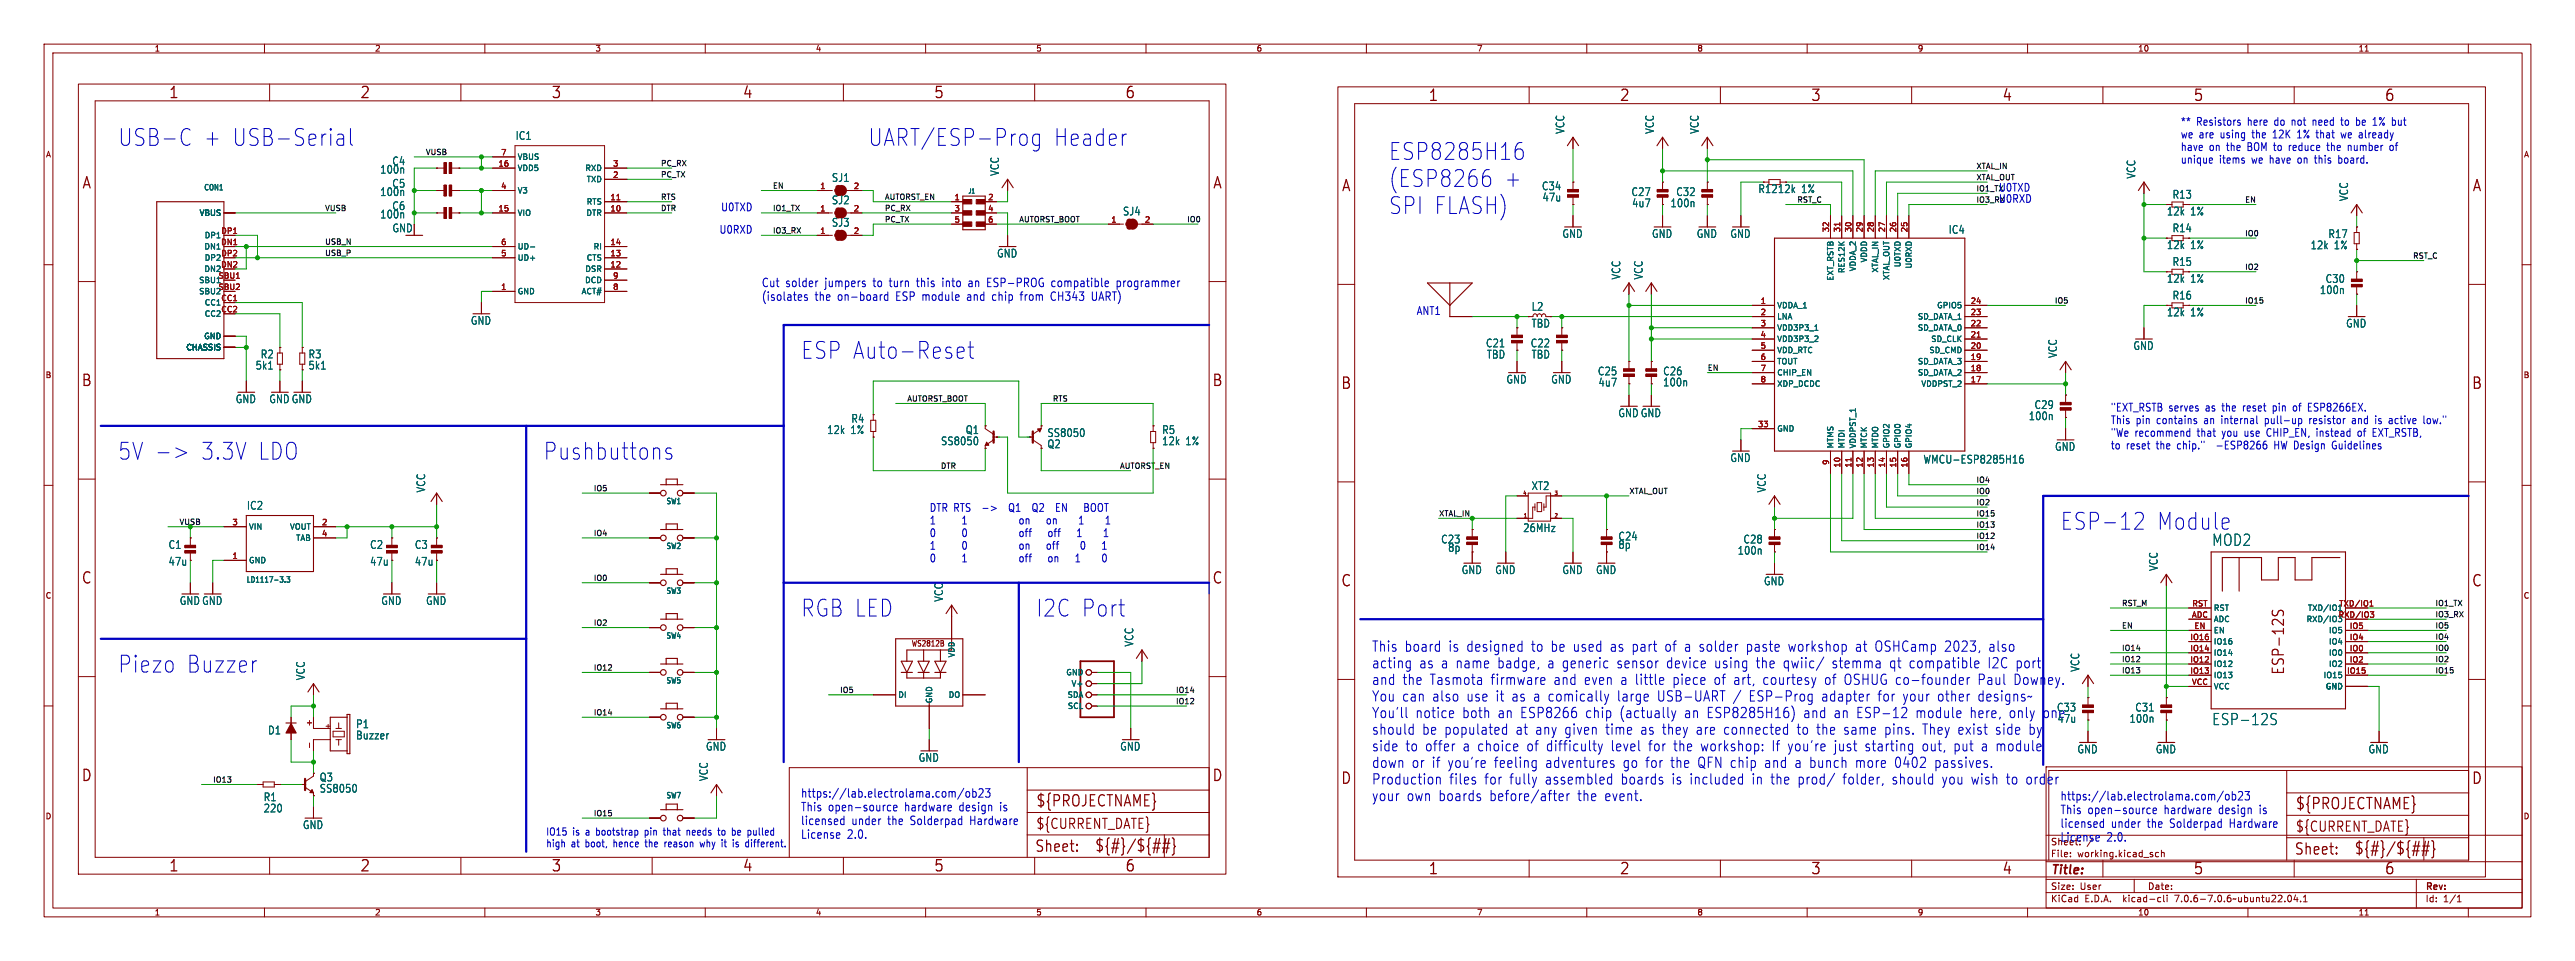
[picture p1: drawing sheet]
<svg xmlns="http://www.w3.org/2000/svg" width="584mm" height="218mm" viewBox="0 0 584 218" stroke-linecap="round" stroke-linejoin="round" font-family="sans-serif">
<defs><g id="words">
<g font-size="5.3" fill="#0000c2">
<text x="26.7" y="33.2">USB-C</text>
<text x="45.9" y="33.2">+ USB-Serial</text>
<text x="196.8" y="33.2">UART/ESP-Prog</text>
<text x="238.8" y="33.2">Header</text>
<text x="315" y="36.4">ESP8285H16</text>
<text x="315" y="42.5">(ESP8266</text>
<text x="341" y="42.5">+</text>
<text x="315" y="48.7">SPI FLASH)</text>
<text x="181.6" y="81.5">ESP Auto-Reset</text>
<text x="26.7" y="104.3">5V -&gt;</text>
<text x="45.1" y="104.3">3.3V LDO</text>
<text x="123.2" y="104.3">Pushbuttons</text>
<text x="467.4" y="120.2">ESP-12</text>
<text x="489.1" y="120.2">Module</text>
<text x="181.6" y="139.9">RGB LED</text>
<text x="234.9" y="139.9">I2C Port</text>
<text x="26.7" y="152.6">Piezo</text>
<text x="42.1" y="152.6">Buzzer</text>
</g>
<g font-size="3.5" fill="#840000">
<text x="38.2" y="22.7">1</text>
<text x="81.6" y="22.7">2</text>
<text x="125" y="22.7">3</text>
<text x="168.4" y="22.7">4</text>
<text x="211.8" y="22.7">5</text>
<text x="255.1" y="22.7">6</text>
<text x="323.9" y="23.3">1</text>
<text x="367.3" y="23.3">2</text>
<text x="410.7" y="23.3">3</text>
<text x="454.1" y="23.3">4</text>
<text x="497.5" y="23.3">5</text>
<text x="540.9" y="23.3">6</text>
<text x="18.5" y="43.1">A</text>
<text x="275" y="43.1">A</text>
<text x="304.3" y="43.8">A</text>
<text x="560.8" y="43.8">A</text>
<text x="18.3" y="87.9">B</text>
<text x="274.9" y="87.9">B</text>
<text x="304.1" y="88.5">B</text>
<text x="560.6" y="88.5">B</text>
<text x="18.3" y="132.7">C</text>
<text x="274.9" y="132.7">C</text>
<text x="304.1" y="133.3">C</text>
<text x="560.6" y="133.3">C</text>
<text x="518.6" y="153.1" transform="rotate(-90 518.6 153.1)">ESP-12S</text>
<text x="18.3" y="177.4">D</text>
<text x="274.9" y="177.4">D</text>
<text x="304.1" y="178.1">D</text>
<text x="560.6" y="178.1">D</text>
<text x="234.9" y="183.2">${PROJECTNAME}</text>
<text x="520.7" y="183.8">${PROJECTNAME}</text>
<text x="38.2" y="197.9">1</text>
<text x="81.6" y="197.9">2</text>
<text x="125" y="197.9">3</text>
<text x="168.4" y="197.9">4</text>
<text x="211.8" y="197.9">5</text>
<text x="234.7" y="193.5">Sheet:</text>
<text x="248.3" y="193.3">${#}/${##}</text>
<text x="255.1" y="197.9">6</text>
<text x="520.4" y="194.1">Sheet:</text>
<text x="534" y="194">${#}/${##}</text>
<text x="323.9" y="198.5">1</text>
<text x="367.3" y="198.5">2</text>
<text x="410.7" y="198.5">3</text>
<text x="454.1" y="198.5">4</text>
<text x="497.5" y="198.5">5</text>
<text x="540.9" y="198.5">6</text>
</g>
<g font-size="3.5" fill="#006464">
<text x="501.8" y="123.9">MOD2</text>
<text x="501.8" y="164.6">ESP-12S</text>
</g>
<g font-size="3.3" fill="#0000c2">
<text x="311.1" y="148">This board</text>
<text x="328.6" y="148">is designed</text>
<text x="347.4" y="148">to be used</text>
<text x="365.5" y="148">as part</text>
<text x="378" y="148">of a solder</text>
<text x="396.6" y="148">paste</text>
<text x="406.2" y="148">workshop</text>
<text x="421.5" y="148">at OSHCamp</text>
<text x="441.9" y="148">2023,</text>
<text x="452" y="148">also</text>
<text x="311.1" y="151.7">acting</text>
<text x="311.1" y="155.5">and</text>
<text x="318.1" y="155.5">the</text>
<text x="321.9" y="151.7">as a name</text>
<text x="324.3" y="155.5">Tasmota</text>
<text x="338.2" y="155.5">firmware</text>
<text x="339.8" y="151.7">badge,</text>
<text x="351.2" y="151.7">a generic</text>
<text x="352.5" y="155.5">and</text>
<text x="359.5" y="155.5">even</text>
<text x="367" y="151.7">sensor</text>
<text x="367.8" y="155.5">a little</text>
<text x="378.3" y="151.7">device</text>
<text x="379.7" y="155.5">piece</text>
<text x="389.2" y="155.5">of art,</text>
<text x="389.2" y="151.7">using</text>
<text x="398.8" y="151.7">the</text>
<text x="400.3" y="155.5">courtesy</text>
<text x="405" y="151.7">qwiic/</text>
<text x="414.4" y="155.5">of OSHUG co-founder</text>
<text x="416.1" y="151.7">stemma</text>
<text x="429.2" y="151.7">qt compatible</text>
<text x="449.4" y="155.5">Paul</text>
<text x="451.7" y="151.7">I2C</text>
<text x="457.6" y="155.5">Downey.</text>
<text x="458" y="151.7">port</text>
<text x="311.1" y="159.2">You can</text>
<text x="324.9" y="159.2">also</text>
<text x="332.7" y="159.2">use it as a comically</text>
<text x="367.1" y="159.2">large</text>
<text x="376.3" y="159.2">USB-UART</text>
<text x="393.6" y="159.2">/</text>
<text x="397.2" y="159.2">ESP-Prog</text>
<text x="413.7" y="159.2">adapter</text>
<text x="426.6" y="159.2">for</text>
<text x="432.3" y="159.2">your</text>
<text x="440.2" y="159.2">other</text>
<text x="449.4" y="159.2">designs~</text>
<text x="311.1" y="163">You'll</text>
<text x="311.1" y="166.8">should</text>
<text x="321" y="163">notice</text>
<text x="322.6" y="166.8">be populated</text>
<text x="331.7" y="163">both</text>
<text x="339.8" y="163">an ESP8266</text>
<text x="343.9" y="166.8">at any given</text>
<text x="359.8" y="163">chip</text>
<text x="364.4" y="166.8">time</text>
<text x="367.6" y="163">(actually</text>
<text x="372.4" y="166.8">as they</text>
<text x="382.3" y="163">an ESP8285H16)</text>
<text x="385.1" y="166.8">are</text>
<text x="391.4" y="166.8">connected</text>
<text x="408.1" y="166.8">to the</text>
<text x="409.5" y="163">and</text>
<text x="416.5" y="163">an ESP-12</text>
<text x="418.8" y="166.8">same</text>
<text x="428.1" y="166.8">pins.</text>
<text x="435.1" y="163">module</text>
<text x="436.8" y="166.8">They exist</text>
<text x="447.5" y="163">here,</text>
<text x="453.5" y="166.8">side</text>
<text x="456.4" y="163">only</text>
<text x="461.1" y="166.8">by</text>
<text x="464.1" y="163">one</text>
<text x="311.1" y="170.5">side</text>
<text x="318.8" y="170.5">to offer</text>
<text x="331.9" y="170.5">a choice</text>
<text x="346.4" y="170.5">of difficulty</text>
<text x="365.7" y="170.5">level</text>
<text x="374.2" y="170.5">for</text>
<text x="380" y="170.5">the</text>
<text x="386.2" y="170.5">workshop:</text>
<text x="402.4" y="170.5">If you're</text>
<text x="416.6" y="170.5">just</text>
<text x="423.7" y="170.5">starting</text>
<text x="436.7" y="170.5">out,</text>
<text x="444" y="170.5">put</text>
<text x="450.3" y="170.5">a module</text>
<text x="311.1" y="174.3">down</text>
<text x="311.1" y="178.1">Production</text>
<text x="320.2" y="174.3">or if you're</text>
<text x="328.7" y="178.1">files</text>
<text x="336.7" y="178.1">for</text>
<text x="339" y="174.3">feeling</text>
<text x="342.4" y="178.1">fully</text>
<text x="350.5" y="178.1">assembled</text>
<text x="350.7" y="174.3">adventures</text>
<text x="367.8" y="178.1">boards</text>
<text x="368.4" y="174.3">go for</text>
<text x="379.3" y="174.3">the</text>
<text x="379.4" y="178.1">is included</text>
<text x="385.5" y="174.3">QFN chip</text>
<text x="397.7" y="178.1">in the</text>
<text x="400.7" y="174.3">and</text>
<text x="407.7" y="174.3">a bunch</text>
<text x="408.2" y="178.1">prod/</text>
<text x="418.5" y="178.1">folder,</text>
<text x="421.5" y="174.3">more</text>
<text x="429.7" y="178.1">should</text>
<text x="430.5" y="174.3">0402</text>
<text x="439.6" y="174.3">passives.</text>
<text x="441.1" y="178.1">you wish</text>
<text x="455.8" y="178.1">to order</text>
<text x="311.1" y="181.8">your</text>
<text x="319.1" y="181.8">own boards</text>
<text x="337.9" y="181.8">before/after</text>
<text x="357.9" y="181.8">the</text>
<text x="364.1" y="181.8">event.</text>
</g>
<g font-size="3.2" fill="#840000">
<text x="234.9" y="188.2">${CURRENT_DATE}</text>
<text x="520.7" y="188.9">${CURRENT_DATE}</text>
</g>
<text font-size="2.8" fill="#840000" x="465.2" y="198.7">Title:</text>
<g font-size="2.7" fill="#0000c2">
<text x="172.7" y="65.2">Cut</text>
<text x="178.2" y="65.2">solder</text>
<text x="187.1" y="65.2">jumpers</text>
<text x="198.2" y="65.2">to</text>
<text x="202" y="65.2">turn</text>
<text x="208.3" y="65.2">this</text>
<text x="214.2" y="65.2">into</text>
<text x="220.3" y="65.2">an ESP-PROG</text>
<text x="239.4" y="65.2">compatible</text>
<text x="254.3" y="65.2">programmer</text>
<text x="172.7" y="68.3">(isolates</text>
<text x="184.8" y="68.3">the</text>
<text x="190" y="68.3">on-board</text>
<text x="203.3" y="68.3">ESP module</text>
<text x="219.7" y="68.3">and</text>
<text x="225.5" y="68.3">chip</text>
<text x="232.1" y="68.3">from</text>
<text x="239.1" y="68.3">CH343</text>
<text x="248.5" y="68.3">UART)</text>
<text x="181.6" y="180.9">https://lab.electrolama.com/ob23</text>
<text x="181.6" y="184">This</text>
<text x="187.8" y="184">open-source</text>
<text x="205.2" y="184">hardware</text>
<text x="217.7" y="184">design</text>
<text x="227.1" y="184">is</text>
<text x="467.4" y="181.6">https://lab.electrolama.com/ob23</text>
<text x="467.4" y="184.7">This</text>
<text x="473.6" y="184.7">open-source</text>
<text x="491" y="184.7">hardware</text>
<text x="503.5" y="184.7">design</text>
<text x="512.8" y="184.7">is</text>
<text x="181.6" y="187.1">licensed</text>
<text x="181.6" y="190.3">License</text>
<text x="192.1" y="190.3">2.0.</text>
<text x="193.1" y="187.1">under</text>
<text x="201.4" y="187.1">the</text>
<text x="206.6" y="187.1">Solderpad</text>
<text x="220.3" y="187.1">Hardware</text>
<text x="467.4" y="187.8">licensed</text>
<text x="467.4" y="190.9">License</text>
<text x="477.9" y="190.9">2.0.</text>
<text x="478.9" y="187.8">under</text>
<text x="487.2" y="187.8">the</text>
<text x="492.4" y="187.8">Solderpad</text>
<text x="506" y="187.8">Hardware</text>
</g>
<g font-size="2.5" fill="#0000c2">
<text x="494.7" y="28.6">**</text>
<text x="498.3" y="28.6">Resistors</text>
<text x="509.9" y="28.6">here</text>
<text x="516.1" y="28.6">do not</text>
<text x="525.1" y="28.6">need</text>
<text x="531.7" y="28.6">to</text>
<text x="535.3" y="28.6">be 1% but</text>
<text x="494.7" y="31.5">we are</text>
<text x="494.7" y="34.4">have</text>
<text x="501.2" y="34.4">on the</text>
<text x="503.8" y="31.5">using</text>
<text x="510" y="34.4">BOM to</text>
<text x="511.1" y="31.5">the</text>
<text x="515.9" y="31.5">12K</text>
<text x="519.7" y="34.4">reduce</text>
<text x="521.6" y="31.5">1% that</text>
<text x="528.6" y="34.4">the</text>
<text x="531.9" y="31.5">we already</text>
<text x="533.4" y="34.4">number</text>
<text x="543" y="34.4">of</text>
<text x="494.7" y="37.2">unique</text>
<text x="503.5" y="37.2">items</text>
<text x="510.9" y="37.2">we have</text>
<text x="521.6" y="37.2">on this</text>
<text x="531.1" y="37.2">board.</text>
<text x="453.4" y="46.1">U0RXD</text>
<text x="453.4" y="43.6">U0TXD</text>
<text x="163.2" y="53.1">U0RXD</text>
<text x="163.5" y="48">U0TXD</text>
<text x="321.3" y="71.5">ANT1</text>
<text x="478.8" y="93.4">&quot;EXT_RSTB serves</text>
<text x="500.4" y="93.4">as the</text>
<text x="509.1" y="93.4">reset</text>
<text x="516.1" y="93.4">pin</text>
<text x="520.8" y="93.4">of</text>
<text x="524.3" y="93.4">ESP8266EX.</text>
<text x="478.8" y="96.3">This</text>
<text x="478.8" y="99.1">&quot;We recommend</text>
<text x="478.8" y="102">to</text>
<text x="482.3" y="102">reset</text>
<text x="484.6" y="96.3">pin</text>
<text x="489.2" y="102">the</text>
<text x="489.3" y="96.3">contains</text>
<text x="494.1" y="102">chip.&quot;</text>
<text x="498.5" y="99.1">that</text>
<text x="500.2" y="96.3">an internal</text>
<text x="503.3" y="102">-ESP8266</text>
<text x="504.3" y="99.1">you</text>
<text x="509.5" y="99.1">use</text>
<text x="514.3" y="96.3">pull-up</text>
<text x="514.7" y="99.1">CHIP_EN,</text>
<text x="516.6" y="102">HW Design</text>
<text x="524.5" y="96.3">resistor</text>
<text x="526.1" y="99.1">instead</text>
<text x="530" y="102">Guidelines</text>
<text x="534.4" y="96.3">and</text>
<text x="535.7" y="99.1">of</text>
<text x="539.2" y="99.1">EXT_RSTB,</text>
<text x="539.8" y="96.3">is active</text>
<text x="551" y="96.3">low.&quot;</text>
<text x="210.8" y="116.3">DTR RTS</text>
<text x="210.8" y="119.1">1</text>
<text x="218.8" y="119.1">1</text>
<text x="229.4" y="116.3">Q1</text>
<text x="233.3" y="119.1">on</text>
<text x="235" y="116.3">Q2</text>
<text x="239.9" y="119.1">on</text>
<text x="240.6" y="116.3">EN</text>
<text x="247.5" y="116.3">BOOT</text>
<text x="210.8" y="122">0</text>
<text x="210.8" y="124.9">1</text>
<text x="218.8" y="122">0</text>
<text x="218.8" y="124.9">0</text>
<text x="233.3" y="122">off</text>
<text x="233.3" y="124.9">on</text>
<text x="239.9" y="124.9">off</text>
<text x="240.3" y="122">off</text>
<text x="210.8" y="127.7">0</text>
<text x="218.8" y="127.7">1</text>
<text x="233.3" y="127.7">off</text>
<text x="240.3" y="127.7">on</text>
</g>
<g font-size="2.5" fill="#006464">
<text x="116.9" y="31.9">IC1</text>
<text x="355.1" y="30.4" transform="rotate(-90 355.1 30.4)">VCC</text>
<text x="375.4" y="30.4" transform="rotate(-90 375.4 30.4)">VCC</text>
<text x="385.6" y="30.4" transform="rotate(-90 385.6 30.4)">VCC</text>
<text x="86.2" y="39.6">100n</text>
<text x="88.9" y="37.7">C4</text>
<text x="188.6" y="41.4">SJ1</text>
<text x="226.8" y="40" transform="rotate(-90 226.8 40)">VCC</text>
<text x="484.6" y="40.6" transform="rotate(-90 484.6 40.6)">VCC</text>
<text x="86.2" y="44.6">100n</text>
<text x="88.9" y="47.8">C6</text>
<text x="88.9" y="42.7">C5</text>
<text x="188.6" y="46.5">SJ2</text>
<text x="349.7" y="43.3">C34</text>
<text x="349.9" y="45.9">47u</text>
<text x="370.1" y="44.6">C27</text>
<text x="370.2" y="47.2">4u7</text>
<text x="378.9" y="47.2">100n</text>
<text x="380.2" y="44.6">C32</text>
<text x="398.8" y="44">R12</text>
<text x="403.3" y="44">12k</text>
<text x="408.7" y="44">1%</text>
<text x="492.8" y="45.2">R13</text>
<text x="532.9" y="45.7" transform="rotate(-90 532.9 45.7)">VCC</text>
<text x="86.2" y="49.7">100n</text>
<text x="188.6" y="51.6">SJ3</text>
<text x="254.7" y="49">SJ4</text>
<text x="442" y="53.2">IC4</text>
<text x="491.5" y="49">12k</text>
<text x="492.8" y="52.8">R14</text>
<text x="497" y="49">1%</text>
<text x="226.1" y="58.6">GND</text>
<text x="354.4" y="54.1">GND</text>
<text x="374.7" y="54.1">GND</text>
<text x="384.9" y="54.1">GND</text>
<text x="392.5" y="54.1">GND</text>
<text x="491.5" y="56.7">12k</text>
<text x="497" y="56.7">1%</text>
<text x="524.1" y="56.7">12k</text>
<text x="528.2" y="54.2">R17</text>
<text x="529.5" y="56.7">1%</text>
<text x="367.8" y="63.4" transform="rotate(-90 367.8 63.4)">VCC</text>
<text x="372.9" y="63.4" transform="rotate(-90 372.9 63.4)">VCC</text>
<text x="491.5" y="64.3">12k</text>
<text x="492.8" y="60.5">R15</text>
<text x="497" y="64.3">1%</text>
<text x="527.5" y="64.3">C30</text>
<text x="347.4" y="70.6">L2</text>
<text x="491.5" y="71.9">12k</text>
<text x="492.8" y="68.1">R16</text>
<text x="497" y="71.9">1%</text>
<text x="526.2" y="66.9">100n</text>
<text x="106.7" y="73.8">GND</text>
<text x="347.4" y="74.4">TBD</text>
<text x="532.2" y="74.4">GND</text>
<text x="57.9" y="84">5k1</text>
<text x="59.1" y="81.4">R2</text>
<text x="69.9" y="81.4">R3</text>
<text x="69.9" y="84">5k1</text>
<text x="337" y="78.9">C21</text>
<text x="337.2" y="81.5">TBD</text>
<text x="347.2" y="78.9">C22</text>
<text x="347.4" y="81.5">TBD</text>
<text x="466.9" y="81.2" transform="rotate(-90 466.9 81.2)">VCC</text>
<text x="483.9" y="79.5">GND</text>
<text x="341.7" y="87.1">GND</text>
<text x="351.8" y="87.1">GND</text>
<text x="362.4" y="85.3">C25</text>
<text x="362.6" y="87.8">4u7</text>
<text x="377.2" y="85.3">C26</text>
<text x="377.2" y="87.8">100n</text>
<text x="53.4" y="91.6">GND</text>
<text x="61" y="91.6">GNDGND</text>
<text x="367.1" y="94.8">GNDGND</text>
<text x="460.2" y="95.4">100n</text>
<text x="461.5" y="92.9">C29</text>
<text x="187.6" y="98.6">12k</text>
<text x="193" y="98.6">1%</text>
<text x="193.1" y="96">R4</text>
<text x="213.4" y="101.1">SS8050</text>
<text x="219" y="98.6">Q1</text>
<text x="237.5" y="101.8">Q2</text>
<text x="237.5" y="99.2">SS8050</text>
<text x="263.6" y="98.6">R5</text>
<text x="263.6" y="101.1">12k</text>
<text x="269" y="101.1">1%</text>
<text x="392.5" y="104.9">GND</text>
<text x="436.3" y="105.3">WMCU-ESP8285H16</text>
<text x="466.1" y="102.4">GND</text>
<text x="96.7" y="111.7" transform="rotate(-90 96.7 111.7)">VCC</text>
<text x="347.4" y="111.3">XT2</text>
<text x="400.8" y="111.7" transform="rotate(-90 400.8 111.7)">VCC</text>
<text x="55.9" y="115.7">IC2</text>
<text x="38.2" y="124.6">C1</text>
<text x="83.9" y="124.6">C2</text>
<text x="94" y="124.6">C3</text>
<text x="326.9" y="123.4">C23</text>
<text x="328.5" y="125.3">8p</text>
<text x="345.5" y="120.8">26MHz</text>
<text x="367.1" y="122.7">C24</text>
<text x="367.1" y="124.6">8p</text>
<text x="394.2" y="125.9">100n</text>
<text x="395.5" y="123.4">C28</text>
<text x="38.2" y="128.4">47u</text>
<text x="83.9" y="128.4">47u</text>
<text x="94" y="128.4">47u</text>
<text x="331.5" y="130.3">GND</text>
<text x="339.1" y="130.3">GND</text>
<text x="354.4" y="130.3">GND</text>
<text x="362" y="130.3">GND</text>
<text x="489.7" y="129.5" transform="rotate(-90 489.7 129.5)">VCC</text>
<text x="40.7" y="137.3">GNDGND</text>
<text x="86.4" y="137.3">GND</text>
<text x="96.6" y="137.3">GND</text>
<text x="214.1" y="136.5" transform="rotate(-90 214.1 136.5)">VCC</text>
<text x="400.1" y="132.9">GND</text>
<text x="257.3" y="146.6" transform="rotate(-90 257.3 146.6)">VCC</text>
<text x="69.4" y="154.3" transform="rotate(-90 69.4 154.3)">VCC</text>
<text x="471.9" y="152.3" transform="rotate(-90 471.9 152.3)">VCC</text>
<text x="466.6" y="161.5">C33</text>
<text x="484.4" y="161.5">C31</text>
<text x="60.7" y="166.7">D1</text>
<text x="80.7" y="165.2">P1</text>
<text x="80.7" y="167.8">Buzzer</text>
<text x="466.7" y="164">47u</text>
<text x="483.1" y="164">100n</text>
<text x="160.1" y="170.3">GND</text>
<text x="208.3" y="172.9">GND</text>
<text x="254.1" y="170.3">GND</text>
<text x="471.2" y="171">GND</text>
<text x="489" y="171">GND</text>
<text x="537.3" y="171">GND</text>
<text x="72.4" y="177.3">Q3</text>
<text x="72.4" y="179.8">SS8050</text>
<text x="160.8" y="177.1" transform="rotate(-90 160.8 177.1)">VCC</text>
<text x="59.7" y="181.8">R1</text>
<text x="59.7" y="184.3">220</text>
<text x="68.6" y="188.1">GND</text>
</g>
<text font-size="2.5" fill="#840000" x="89" y="52.8">GND</text>
<g font-size="2.3" fill="#0000c2">
<text x="123.8" y="189.5">IO15</text>
<text x="129.9" y="189.5">is</text>
<text x="132.9" y="189.5">a bootstrap</text>
<text x="146.6" y="189.5">pin</text>
<text x="151.1" y="189.5">that</text>
<text x="156.5" y="189.5">needs</text>
<text x="163.8" y="189.5">to</text>
<text x="167.1" y="189.5">be pulled</text>
<text x="123.8" y="192.2">high</text>
<text x="129.5" y="192.2">at</text>
<text x="132.9" y="192.2">boot,</text>
<text x="139.4" y="192.2">hence</text>
<text x="146.8" y="192.2">the</text>
<text x="151.3" y="192.2">reason</text>
<text x="159.6" y="192.2">why it</text>
<text x="167.3" y="192.2">is</text>
<text x="170.4" y="192.2">different.</text>
</g>
<g font-size="2.1" fill="#0000c2">
<text x="465.2" y="191.8">Sheet:</text>
<text x="473.4" y="191.8">/</text>
</g>
<g font-size="2.1" fill="#840000">
<text x="465.2" y="194.5">File:</text>
<text x="471.3" y="194.5">working.kicad_sch</text>
<text x="465.2" y="201.9">Size:</text>
<text x="471.9" y="201.9">User</text>
<text x="487.2" y="201.9">Date:</text>
<text x="550.2" y="202.1">Rev:</text>
<text x="465.2" y="204.7">KiCad</text>
<text x="472.9" y="204.7">E.D.A.</text>
<text x="481.8" y="204.7">kicad-cli</text>
<text x="493.7" y="204.7">7.0.6-7.0.6~ubuntu22.04.1</text>
<text x="550.2" y="204.7">Id:</text>
<text x="554.3" y="204.7">1/1</text>
</g>
<g font-size="1.8" fill="#840000">
<text x="35" y="11.9">1</text>
<text x="85" y="11.9">2</text>
<text x="135" y="11.9">3</text>
<text x="185" y="11.9">4</text>
<text x="235" y="11.9">5</text>
<text x="285" y="11.9">6</text>
<text x="335" y="11.9">7</text>
<text x="385" y="11.9">8</text>
<text x="435" y="11.9">9</text>
<text x="485" y="11.9">10</text>
<text x="535" y="11.9">11</text>
<text x="10.3" y="35.9">A</text>
<text x="572.5" y="35.9">A</text>
<text x="10.3" y="85.9">B</text>
<text x="572.5" y="85.9">B</text>
<text x="10.3" y="135.9">C</text>
<text x="572.5" y="135.9">C</text>
<text x="206.8" y="146.7">WS2812B</text>
<text x="75.2" y="165.4" transform="rotate(-90 75.2 165.4)">+</text>
<text x="10.3" y="185.9">D</text>
<text x="572.5" y="185.9">D</text>
<text x="35" y="207.7">1</text>
<text x="85" y="207.7">2</text>
<text x="135" y="207.7">3</text>
<text x="185" y="207.7">4</text>
<text x="235" y="207.7">5</text>
<text x="285" y="207.7">6</text>
<text x="335" y="207.7">7</text>
<text x="385" y="207.7">8</text>
<text x="435" y="207.7">9</text>
<text x="485" y="207.7">10</text>
<text x="535" y="207.7">11</text>
</g>
<g font-size="1.8" fill="#a90000">
<text x="113.6" y="35.3">7</text>
<text x="113" y="37.8">16</text>
<text x="139" y="40.4">2</text>
<text x="139" y="37.8">3</text>
<text x="113.6" y="42.9">4</text>
<text x="138.4" y="45.5">11</text>
<text x="186" y="42.9">1</text>
<text x="193.6" y="42.9">2</text>
<text x="216.5" y="45.5">1</text>
<text x="224.1" y="45.5">2</text>
<text x="50.1" y="53.1">DP1</text>
<text x="113" y="48">15</text>
<text x="138.4" y="48">10</text>
<text x="186" y="53.1">1</text>
<text x="186" y="48">1</text>
<text x="193.6" y="53.1">2</text>
<text x="193.6" y="48">2</text>
<text x="216.5" y="48">3</text>
<text x="216.5" y="50.5">5</text>
<text x="224.1" y="48">4</text>
<text x="224.1" y="50.5">6</text>
<text x="252" y="50.5">1</text>
<text x="259.6" y="50.5">2</text>
<text x="415" y="52.7" transform="rotate(-90 415 52.7)">32</text>
<text x="417.6" y="52.7" transform="rotate(-90 417.6 52.7)">31</text>
<text x="420.1" y="52.7" transform="rotate(-90 420.1 52.7)">30</text>
<text x="422.7" y="52.7" transform="rotate(-90 422.7 52.7)">29</text>
<text x="425.2" y="52.7" transform="rotate(-90 425.2 52.7)">28</text>
<text x="427.7" y="52.7" transform="rotate(-90 427.7 52.7)">27</text>
<text x="430.3" y="52.7" transform="rotate(-90 430.3 52.7)">26</text>
<text x="432.8" y="52.7" transform="rotate(-90 432.8 52.7)">25</text>
<text x="50.1" y="55.6">DN1</text>
<text x="50.1" y="58.2">DP2</text>
<text x="113.6" y="58.2">5</text>
<text x="113.6" y="55.6">6</text>
<text x="138.4" y="58.2">13</text>
<text x="138.4" y="55.6">14</text>
<text x="45.1" y="64.4">SBU1</text>
<text x="46.3" y="61.8">DN2</text>
<text x="49.5" y="63.2">SBU1</text>
<text x="49.5" y="65.8">SBU2</text>
<text x="50.1" y="60.7">DN2</text>
<text x="113.6" y="65.8">1</text>
<text x="138.4" y="60.7">12</text>
<text x="139" y="65.8">8</text>
<text x="139" y="63.2">9</text>
<text x="45.1" y="66.9">SBU2</text>
<text x="50.1" y="68.3">CC1</text>
<text x="50.1" y="70.9">CC2</text>
<text x="399.3" y="69">1</text>
<text x="399.3" y="71.5">2</text>
<text x="447" y="71.5">23</text>
<text x="447" y="69">24</text>
<text x="399.3" y="74">3</text>
<text x="399.3" y="76.6">4</text>
<text x="447" y="76.6">21</text>
<text x="447" y="74">22</text>
<text x="399.3" y="79.1">5</text>
<text x="399.3" y="81.7">6</text>
<text x="447" y="81.7">19</text>
<text x="447" y="79.1">20</text>
<text x="399.3" y="84.2">7</text>
<text x="399.3" y="86.7">8</text>
<text x="447" y="86.7">17</text>
<text x="447" y="84.2">18</text>
<text x="398.7" y="96.9">33</text>
<text x="415" y="105.5" transform="rotate(-90 415 105.5)">9</text>
<text x="417.6" y="106.1" transform="rotate(-90 417.6 106.1)">10</text>
<text x="420.1" y="106.1" transform="rotate(-90 420.1 106.1)">11</text>
<text x="422.7" y="106.1" transform="rotate(-90 422.7 106.1)">12</text>
<text x="425.2" y="106.1" transform="rotate(-90 425.2 106.1)">13</text>
<text x="427.7" y="106.1" transform="rotate(-90 427.7 106.1)">14</text>
<text x="430.3" y="106.1" transform="rotate(-90 430.3 106.1)">15</text>
<text x="432.8" y="106.1" transform="rotate(-90 432.8 106.1)">16</text>
<text x="52.6" y="119.1">3</text>
<text x="73" y="119.1">2</text>
<text x="73" y="121.7">4</text>
<text x="52.6" y="126.7">1</text>
<text x="497.3" y="137.5">RST</text>
<text x="530.6" y="137.5">TXD/IO1</text>
<text x="497.2" y="140.1">ADC</text>
<text x="497.8" y="142.6">EN</text>
<text x="533" y="142.6">IO5</text>
<text x="496.8" y="147.7">IO14</text>
<text x="496.8" y="145.2">IO16</text>
<text x="533" y="147.7">IO0</text>
<text x="533" y="145.2">IO4</text>
<text x="496.8" y="150.2">IO12</text>
<text x="496.8" y="152.8">IO13</text>
<text x="497.2" y="155.3">VCC</text>
<text x="532.4" y="152.8">IO15</text>
<text x="533" y="150.2">IO2</text>
<text x="70.9" y="164.7" transform="rotate(-90 70.9 164.7)">+</text>
</g>
<g font-size="1.8" fill="#006464">
<text x="117.3" y="39">VDD5</text>
<text x="117.3" y="36.4">VBUS</text>
<text x="132.7" y="39">RXD</text>
<text x="133" y="41.5">TXD</text>
<text x="46.2" y="43.3">CON1</text>
<text x="117.3" y="44">V3</text>
<text x="133" y="46.6">RTS</text>
<text x="45.2" y="49.1">VBUS</text>
<text x="117.3" y="49.1">VIO</text>
<text x="132.9" y="49.1">DTR</text>
<text x="46.3" y="56.7">DN1</text>
<text x="46.3" y="54.2">DP1</text>
<text x="46.3" y="59.3">DP2</text>
<text x="117.3" y="59.3">UD+</text>
<text x="117.3" y="56.7">UD-</text>
<text x="133" y="59.3">CTS</text>
<text x="134.6" y="56.7">RI</text>
<text x="423.8" y="59.6" transform="rotate(-90 423.8 59.6)">VDDD</text>
<text x="132.6" y="64.4">DCD</text>
<text x="132.7" y="61.8">DSR</text>
<text x="416.2" y="63.7" transform="rotate(-90 416.2 63.7)">EXT_RSTB</text>
<text x="418.7" y="62" transform="rotate(-90 418.7 62)">RES12K</text>
<text x="421.2" y="61.6" transform="rotate(-90 421.2 61.6)">VDDA_2</text>
<text x="426.3" y="61.9" transform="rotate(-90 426.3 61.9)">XTAL_IN</text>
<text x="428.9" y="63.6" transform="rotate(-90 428.9 63.6)">XTAL_OUT</text>
<text x="431.4" y="60.7" transform="rotate(-90 431.4 60.7)">U0TXD</text>
<text x="433.9" y="61" transform="rotate(-90 433.9 61)">U0RXD</text>
<text x="46.3" y="69.4">CC1</text>
<text x="46.3" y="72">CC2</text>
<text x="117.3" y="66.9">GND</text>
<text x="131.9" y="66.9">ACT#</text>
<text x="403.1" y="70.1">VDDA_1</text>
<text x="439.4" y="70.1">GPIO5</text>
<text x="46.2" y="77.1">GND</text>
<text x="403.1" y="72.6">LNA</text>
<text x="403.1" y="75.2">VDD3P3_1</text>
<text x="403.1" y="77.7">VDD3P3_2</text>
<text x="435" y="75.2">SD_DATA_0</text>
<text x="435" y="72.6">SD_DATA_1</text>
<text x="438" y="77.7">SD_CLK</text>
<text x="42.2" y="79.6">CHASSIS</text>
<text x="403.1" y="80.2">VDD_RTC</text>
<text x="403.1" y="82.8">TOUT</text>
<text x="435" y="82.8">SD_DATA_3</text>
<text x="437.6" y="80.2">SD_CMD</text>
<text x="403.1" y="85.3">CHIP_EN</text>
<text x="403.1" y="87.9">XDP_DCDC</text>
<text x="435" y="85.3">SD_DATA_2</text>
<text x="435.8" y="87.9">VDDPST_2</text>
<text x="403.1" y="98">GND</text>
<text x="416.2" y="101.7" transform="rotate(-90 416.2 101.7)">MTMS</text>
<text x="418.7" y="101.7" transform="rotate(-90 418.7 101.7)">MTDI</text>
<text x="421.2" y="101.7" transform="rotate(-90 421.2 101.7)">VDDPST_1</text>
<text x="423.8" y="101.7" transform="rotate(-90 423.8 101.7)">MTCK</text>
<text x="426.3" y="101.7" transform="rotate(-90 426.3 101.7)">MTDO</text>
<text x="428.9" y="101.7" transform="rotate(-90 428.9 101.7)">GPIO2</text>
<text x="431.4" y="101.7" transform="rotate(-90 431.4 101.7)">GPIO0</text>
<text x="433.9" y="101.7" transform="rotate(-90 433.9 101.7)">GPIO4</text>
<text x="151.1" y="114.5">SW1</text>
<text x="56.4" y="120.2">VIN</text>
<text x="65.7" y="120.2">VOUT</text>
<text x="67.1" y="122.8">TAB</text>
<text x="151.1" y="124.6">SW2</text>
<text x="56.4" y="127.9">GND</text>
<text x="55.9" y="132.2">LD1117-3.3</text>
<text x="151.1" y="134.8">SW3</text>
<text x="502.2" y="141.2">ADC</text>
<text x="502.2" y="143.7">EN</text>
<text x="502.2" y="138.7">RST</text>
<text x="523.2" y="141.2">RXD/IO3</text>
<text x="523.5" y="138.7">TXD/IO1</text>
<text x="528.3" y="143.7">IO5</text>
<text x="530.5" y="140.1">RXD/IO3</text>
<text x="151.1" y="144.9">SW4</text>
<text x="216.8" y="149.1" transform="rotate(-90 216.8 149.1)">VDD</text>
<text x="502.2" y="148.8">IO14</text>
<text x="502.2" y="146.3">IO16</text>
<text x="528.3" y="148.8">IO0</text>
<text x="528.3" y="146.3">IO4</text>
<text x="151.1" y="155.1">SW5</text>
<text x="241.8" y="153.3">GND</text>
<text x="243" y="155.8">V+</text>
<text x="502.2" y="151.4">IO12</text>
<text x="502.2" y="153.9">IO13</text>
<text x="527.1" y="153.9">IO15</text>
<text x="528.3" y="151.4">IO2</text>
<text x="203.7" y="158.3">DI</text>
<text x="211.7" y="159.5" transform="rotate(-90 211.7 159.5)">GND</text>
<text x="215.1" y="158.3">DO</text>
<text x="242.1" y="158.3">SDA</text>
<text x="242.2" y="160.9">SCL</text>
<text x="502.2" y="156.4">VCC</text>
<text x="527.5" y="156.4">GND</text>
<text x="151.1" y="165.3">SW6</text>
<text x="151.1" y="181.1">SW7</text>
</g>
<g font-size="1.7" fill="#0f0f0f">
<text x="96.5" y="35.2">VUSB</text>
<text x="149.9" y="40.3">PC_TX</text>
<text x="149.9" y="37.8">PC_RX</text>
<text x="448.3" y="38.4">XTAL_IN</text>
<text x="448.3" y="40.9">XTAL_OUT</text>
<text x="73.7" y="47.9">VUSB</text>
<text x="149.9" y="45.4">RTS</text>
<text x="149.9" y="47.9">DTR</text>
<text x="175.3" y="42.8">EN</text>
<text x="175.3" y="47.9">IO1_TX</text>
<text x="200.7" y="47.9">PC_RX</text>
<text x="200.7" y="45.4">AUTORST_EN</text>
<text x="407.7" y="46">RST_C</text>
<text x="509.3" y="46">EN</text>
<text x="175.3" y="53">IO3_RX</text>
<text x="200.7" y="50.5">PC_TX</text>
<text x="231.1" y="50.5">AUTORST_BOOT</text>
<text x="269.2" y="50.5">IO0</text>
<text x="509.3" y="53.6">IO0</text>
<text x="73.7" y="58.1">USB_P</text>
<text x="73.7" y="55.5">USB_N</text>
<text x="547.4" y="58.7">RST_C</text>
<text x="509.3" y="61.3">IO2</text>
<text x="466.1" y="68.9">IO5</text>
<text x="509.3" y="68.9">IO15</text>
<text x="387.3" y="84.1">EN</text>
<text x="205.7" y="91.1">AUTORST_BOOT</text>
<text x="238.8" y="91.1">RTS</text>
<text x="213.4" y="106.3">DTR</text>
<text x="254" y="106.3">AUTORST_EN</text>
<text x="134.6" y="111.4">IO5</text>
<text x="369.6" y="112.1">XTAL_OUT</text>
<text x="448.3" y="109.5">IO4</text>
<text x="448.3" y="112.1">IO0</text>
<text x="40.6" y="119">VUSB</text>
<text x="326.4" y="117.1">XTAL_IN</text>
<text x="448.3" y="114.6">IO2</text>
<text x="448.3" y="119.7">IO13</text>
<text x="448.3" y="117.1">IO15</text>
<text x="134.6" y="121.6">IO4</text>
<text x="448.3" y="122.2">IO12</text>
<text x="448.3" y="124.8">IO14</text>
<text x="134.6" y="131.7">IO0</text>
<text x="481.3" y="137.5">RST_M</text>
<text x="552.4" y="137.5">IO1_TX</text>
<text x="134.6" y="141.9">IO2</text>
<text x="481.3" y="142.5">EN</text>
<text x="552.4" y="140">IO3_RX</text>
<text x="552.4" y="142.5">IO5</text>
<text x="481.3" y="147.6">IO14</text>
<text x="552.4" y="147.6">IO0</text>
<text x="552.4" y="145.1">IO4</text>
<text x="134.6" y="152.1">IO12</text>
<text x="481.3" y="152.7">IO13</text>
<text x="481.3" y="150.2">IO12</text>
<text x="552.4" y="152.7">IO15</text>
<text x="552.4" y="150.2">IO2</text>
<text x="190.5" y="157.1">IO5</text>
<text x="266.7" y="157.1">IO14</text>
<text x="266.7" y="159.7">IO12</text>
<text x="134.6" y="162.2">IO14</text>
<text x="48.3" y="177.5">IO13</text>
<text x="134.6" y="185.1">IO15</text>
</g>
<g font-size="1.7" fill="#0000c2">
<text x="448.3" y="43.5">IO1_TX</text>
<text x="448.3" y="46">IO3_RX</text>
</g>
<text font-size="1.4" fill="#006464" x="219.6" y="44.1">J1</text>
<g font-size="1.2" fill="#840000">
<text x="345.5" y="112.3">4</text>
<text x="352.6" y="112.3">3</text>
<text x="345.7" y="117.4">1</text>
<text x="352.6" y="117.4">2</text>
</g>
</g></defs>
<g fill="none" stroke="#840000" stroke-width=".23">
<path d="M10 10h564.2v197.8h-564.2zM12 12h560.2v193.8h-560.2zM17.8 19.1h260.3v179h-260.3zM60 10v2M61.2 19.1v3.8M104.6 19.1v3.8M110 10v2M148 19.1v3.8M160 10v2M191.3 19.1v3.8M210 10v2M234.7 19.1v3.8"/>
<path d="M260 10v2M303.5 19.7h260.4v179.1h-260.4zM310 10v2M346.9 19.7v3.8M360 10v2M390.3 19.7v3.8M410 10v2M433.7 19.7v3.8M460 10v2M477.1 19.7v3.8M510 10v2M520.5 19.7v3.8"/>
<path d="M536.6 11.6h.7M560 10v2M21.6 22.9h252.7v171.4h-252.7zM99.1 38.1h.1M99.1 38.1h1.6M100.7 36.9h.6v2.4h-.6zM100.8 36.9v2.4M100.9 36.9v2.4M101 36.9v2.4M101.1 36.9v2.4M101.2 36.9v2.4M101.9 36.9h.6v2.4h-.6z"/>
<path d="M102 36.9v2.4M102.1 36.9v2.4M102.2 36.9v2.4M102.3 36.9v2.4M102.4 36.9v2.4M102.5 38.1h1.6M104.1 38.1h.1M111.8 38.1h5M111.8 35.6h5M116.8 33h20.4v35.6h-20.4zM137.2 38.1h5M307.3 23.5h252.8v171.4h-252.8z"/>
<path d="M356.9 31.1v2.6M377.2 31.1v2.6M387.3 31.1v2.6M10 60h2M50.8 48.3h2.5M99.1 48.3h.1M99.1 43.2h.1M99.1 48.3h1.6M99.1 43.2h1.6M100.7 47.1h.6v2.4h-.6zM100.7 42h.6v2.4h-.6zM100.8 42v2.4"/>
<path d="M100.8 47.1v2.4M100.9 42v2.4M100.9 47.1v2.4M101 42v2.4M101 47.1v2.4M101.1 42v2.4M101.1 47.1v2.4M101.2 42v2.4M101.2 47.1v2.4M101.9 42h.6v2.4h-.6zM101.9 47.1h.6v2.4h-.6zM102 42v2.4"/>
<path d="M102 47.1v2.4M102.1 42v2.4M102.1 47.1v2.4M102.2 42v2.4M102.2 47.1v2.4M102.3 42v2.4M102.3 47.1v2.4M102.4 42v2.4M102.4 47.1v2.4M102.5 48.3h1.6M102.5 43.2h1.6M104.1 48.3h.1"/>
<path d="M104.1 43.2h.1M111.8 48.3h5M111.8 43.2h5M111.8 58.4h5M111.8 55.9h5M137.2 48.3h5M137.2 45.7h5M137.2 58.4h5M137.2 55.9h5M137.2 40.6h5M185.4 48.3h3.4M185.4 43.2h3.4"/>
<path d="M185.4 53.3h3.4M192.2 48.3h3.4M192.2 43.2h3.4M192.2 53.3h3.4M215.9 48.3h2.5M215.9 50.8h2.5M215.9 45.7h2.5M223.5 48.3h2.6M223.5 50.8h2.6M223.5 45.7h2.6M228.6 40.6v2.6M228.6 53.3v2.6"/>
<path d="M251.5 50.8h3.4M258.2 50.8h3.4M355.7 43.2h2.4M355.7 44.4h2.4M355.7 42.9h2.4v.6h-2.4zM355.7 44.1h2.4v.6h-2.4zM355.7 43h2.4M355.7 43.1h2.4M355.7 43.3h2.4M355.7 43.4h2.4M355.7 44.2h2.4M355.7 44.3h2.4"/>
<path d="M355.7 44.5h2.4M355.7 44.6h2.4M356.9 41.3h.1M356.9 46.4h.1M356.9 41.3v1.6M356.9 44.7v1.7M356.9 48.9v2.5M376 43.2h2.4M376 44.4h2.4M376 42.9h2.4v.6h-2.4zM376 43h2.4M376 43.1h2.4"/>
<path d="M376 43.3h2.4M376 43.4h2.4M376 44.6h2.4v-.5h-2.4v.6h2.4M376 44.2h2.4M376 44.3h2.4M376 44.5h2.4M377.2 46.4h.1M377.2 41.3h.1M377.2 41.3v1.7M377.2 44.8v1.6M377.2 48.9v2.5M386.2 43.2h2.3"/>
<path d="M386.2 44.4h2.3M386.2 42.9h2.3v.6h-2.3zM386.2 43h2.3M386.2 43.1h2.3M386.2 43.3h2.3M386.2 43.4h2.3M386.2 44.1h2.3v.6h-2.3zM386.2 44.2h2.3M386.2 44.3h2.3M386.2 44.5h2.3M386.2 44.6h2.3M387.3 46.4h.1"/>
<path d="M387.3 41.3h.1M387.3 41.3v1.7M387.3 44.8v1.6M387.3 48.9v2.5M395 48.9v2.5M400 41.3h.1M400 41.3h1.3M401.3 40.7h2.6v1.1h-2.6zM403.9 41.3h1.2M405.1 41.3h.1M415.3 48.9v5.1M417.8 48.9v5.1"/>
<path d="M420.4 48.9v5.1M422.9 48.9v5.1M425.4 48.9v5.1M428 48.9v5.1M430.5 48.9v5.1M433.1 48.9v5.1M486.4 41.3v2.5M491.5 54h.1M491.5 46.4h.1M491.5 54h1.3M491.5 46.4h1.3M492.8 45.8v1.1"/>
<path d="M492.8 53.4v1.1M495.3 45.8v1.1M495.3 53.4v1.1M495.3 54h1.3M495.3 46.4h1.3M496.6 54h.1M496.6 46.4h.1M534.1 52.7h1.1v2.5h-1.1zM534.7 56.5h.1M534.7 51.4h.1M534.7 46.4v2.5M534.7 51.4v1.3"/>
<path d="M534.7 55.2v1.3M572.2 60h2M17.8 63.8h3.8M50.8 76.2h2.5M50.8 78.7h2.5M63.5 78.7h.1M63.5 78.7v1.3M68.6 78.7h.1M68.6 78.7v1.3M109.2 68.6v2.5M111.8 66h5M137.2 63.5h5"/>
<path d="M137.2 66h5M137.2 61h5M274.3 63.8h3.8M303.5 64.5h3.8M328.9 71.8h5.1M343 76.2h2.4M343 77.2h2.4v.5h-2.4zM343 76h2.4v.5h-2.4zM343 77.6h2.4M343 77.5h2.4M343 77.4h2.4M343 77.3h2.4"/>
<path d="M343 77.2h2.4M343 76.4h2.4M343 76.3h2.4M343 76.1h2.4M343 76h2.4M344.2 79.4h.1M344.2 74.3h.1M344.2 74.3v1.7M344.2 77.8v1.6M346.7 71.8h1.1l.1-.4 .3-.3 .4 .3 .1 .4 .2-.5 .3-.2 .5 .3 .1 .4 .1-.5 .4-.2 .3 .2 .1 .5h1.1M346.7 71.8h.1M351.8 71.8h.1"/>
<path d="M353.1 76.2h2.4M353.1 77.2h2.4v.5h-2.4zM353.1 77.6h2.4M353.1 77.5h2.4M353.1 77.4h2.4M353.1 77.3h2.4M353.1 77.2h2.4M353.1 76h2.4v.5h-2.4zM353.1 76.4h2.4M353.1 76.3h2.4M353.1 76.1h2.4M353.1 76h2.4"/>
<path d="M354.3 79.4h.1M354.3 74.3h.1M354.3 74.3v1.7M354.3 77.8v1.6M369.6 64.1v2.6M374.6 64.1v2.6M397.5 69.2h5.1M397.5 71.8h5.1M397.5 79.4h5.1M397.5 76.8h5.1M397.5 74.3h5.1M445.8 69.2h5"/>
<path d="M445.8 71.8h5M445.8 79.4h5M445.8 76.8h5M445.8 74.3h5M486.4 74.3v2.5M491.5 69.2h.1M491.5 61.6h.1M491.5 69.2h1.3M491.5 61.6h1.3M492.8 61v1.2M492.8 68.6v1.2M495.3 69.2h1.3"/>
<path d="M495.3 61v1.2M495.3 68.6v1.2M495.3 61.6h1.3M496.6 69.2h.1M496.6 61.6h.1M533.5 64.5h2.4v.5h-2.4zM533.5 63.3h2.4v.5h-2.4zM533.5 64.9h2.4M533.5 64.8h2.4M533.5 64.7h2.4M533.5 64.6h2.4M533.5 64.5h2.4"/>
<path d="M533.5 63.7h2.4M533.5 63.6h2.4M533.5 63.5h2.4M533.5 63.4h2.4M533.5 63.3h2.4M534.7 66.7h.1M534.7 61.6h.1M534.7 61.6v1.7M534.7 65.1v1.6M534.7 69.2v2.6M560.1 64.5h3.8M55.9 86.4v2.5"/>
<path d="M62.9 80h1.2v2.6h-1.2zM63.5 83.8h.1M63.5 82.6v1.2M63.5 86.4v2.5M68 80h1.2v2.6h-1.2zM68.6 83.8h.1M68.6 82.6v1.2M68.6 86.4v2.5M197.5 95.3h1.2v2.5h-1.2zM198.1 99.1h.1M198.1 94h.1M198.1 94v1.3"/>
<path d="M198.1 97.8v1.3M223.5 96.5h.1M223.5 96.5v.7l1.9 1.2M225.4 99.1h1.3M225.4 99.7l-1.9 1.3v.6M226.1 99.1h.1M233 99.1h1.3M233.7 99.1h.1M234.3 99.7l1.9 1.3v.6M236.2 96.5h.1M236.2 96.5v.7l-1.9 1.2M261 97.8h1.2v2.5h-1.2z"/>
<path d="M261.6 96.5h.1M261.6 96.5v1.3M344.2 81.9v2.6M354.3 81.9v2.6M368.4 84.8h2.4v.5h-2.4zM368.4 85.2h2.4M368.4 85.1h2.4M368.4 85h2.4M368.4 84.9h2.4M368.4 83.6h2.4v.5h-2.4zM368.4 84.1h2.4M368.4 84h2.4"/>
<path d="M368.4 83.9h2.4M368.4 83.8h2.4M368.4 83.7h2.4M369.6 87h.1M369.6 81.9h.1M369.6 81.9v1.7M369.6 85.4v1.6M369.6 89.5v2.6M373.5 84.8h2.3v.5h-2.3zM373.5 83.6h2.3v.5h-2.3zM373.5 85.2h2.3M373.5 85.1h2.3"/>
<path d="M373.5 85h2.3M373.5 84.9h2.3M373.5 84.1h2.3M373.5 84h2.3M373.5 83.9h2.3M373.5 83.8h2.3M373.5 83.7h2.3M374.6 87h.1M374.6 81.9h.1M374.6 81.9v1.7M374.6 85.4v1.6M374.6 89.5v2.6"/>
<path d="M395 99.7v2.5M397.5 87h5.1M397.5 84.5h5.1M397.5 81.9h5.1M397.5 97.2h5.1M445.8 87h5M445.8 84.5h5M445.8 81.9h5M467.4 92.4h2.4v.5h-2.4zM467.4 91.2h2.4v.6h-2.4zM467.4 92.9h2.4M467.4 92.8h2.4"/>
<path d="M467.4 92.7h2.4M467.4 92.6h2.4M467.4 92.5h2.4M467.4 91.7h2.4M467.4 91.6h2.4M467.4 91.5h2.4M467.4 91.4h2.4M467.4 91.3h2.4M468.6 94.6h.1M468.6 89.5h.1M468.6 81.9v2.6M468.6 89.5v1.7"/>
<path d="M468.6 93v1.6M468.6 97.2v2.5M10 110h2M17.8 108.6h3.8M50.8 119.4h5.1M71.1 119.4h5.1M99.1 111.8v2.5M147.3 111.8h2.6M154.9 111.8h2.6M223.5 101.6h.1M236.2 101.6h.1M261.6 101.6h.1"/>
<path d="M261.6 100.3v1.3M274.3 108.6h3.8M303.5 109.2h3.8M344.2 112.4h2.5M346.7 111.8h5.1v6.3h-5.1zM348.2 114.9h-.5v2.6h-3.5M348.2 114.2v1.5M348.7 113.9h1.1v2.1h-1.1zM350.3 114.2v1.5M351.8 117.5h2.5M354.3 112.4h-3.5v2.5h-.5M402.6 112.4v2.5"/>
<path d="M415.3 102.2v5.1M417.8 102.2v5.1M420.4 102.2v5.1M422.9 102.2v5.1M425.4 102.2v5.1M428 102.2v5.1M430.5 102.2v5.1M433.1 102.2v5.1M560.1 109.2h3.8M572.2 110h2M42 123.6h2.4v.5h-2.4zM42 124.8h2.4v.5h-2.4z"/>
<path d="M42 123.7h2.4M42 123.8h2.4M42 123.9h2.4M42 124h2.4M42 124.1h2.4M42 124.9h2.4M42 125h2.4M42 125.1h2.4M42 125.2h2.4M42 125.3h2.4M43.2 121.9h.1M43.2 127h.1"/>
<path d="M43.2 121.9v1.6M43.2 125.3v1.7M43.2 132.1v2.5M48.3 132.1v2.5M50.8 127h5.1M71.1 121.9h5.1M87.7 123.6h2.4v.5h-2.4zM87.7 123.7h2.4M87.7 123.8h2.4M87.7 123.9h2.4M87.7 124h2.4M87.7 124.1h2.4"/>
<path d="M87.7 124.8h2.4v.5h-2.4zM87.7 124.9h2.4M87.7 125h2.4M87.7 125.1h2.4M87.7 125.2h2.4M87.7 125.3h2.4M88.9 121.9h.1M88.9 127h.1M88.9 121.9v1.6M88.9 125.3v1.7M88.9 132.1v2.5M97.9 123.6h2.4v.5h-2.4z"/>
<path d="M97.9 123.7h2.4M97.9 123.8h2.4M97.9 123.9h2.4M97.9 124h2.4M97.9 124.1h2.4M97.9 124.8h2.4v.5h-2.4zM97.9 124.9h2.4M97.9 125h2.4M97.9 125.1h2.4M97.9 125.2h2.4M97.9 125.3h2.4M99.1 121.9h.1"/>
<path d="M99.1 127h.1M99.1 121.9v1.6M99.1 125.3v1.7M99.1 132.1v2.5M147.3 121.9h2.6M147.3 132.1h2.6M154.9 121.9h2.6M154.9 132.1h2.6M215.9 137.2v7.6M332.8 122.9h2.4v.5h-2.4zM332.8 121.7h2.4v.5h-2.4zM332.8 123.3h2.4"/>
<path d="M332.8 123.2h2.4M332.8 123.1h2.4M332.8 123h2.4M332.8 122.2h2.4M332.8 122.1h2.4M332.8 122h2.4M332.8 121.9h2.4M332.8 121.8h2.4M334 125.1h.1M334 120h.1M334 120v1.7M334 123.5v4.1"/>
<path d="M341.6 125.1v2.5M356.9 125.1v2.5M363.3 122.9h2.4v.5h-2.4zM363.3 123.3h2.4M363.3 123.2h2.4M363.3 123.1h2.4M363.3 123h2.4M363.3 121.7h2.4v.5h-2.4zM363.3 122.2h2.4M363.3 122.1h2.4M363.3 122h2.4M363.3 121.9h2.4"/>
<path d="M363.3 121.8h2.4M364.5 125.1h.1M364.5 120h.1M364.5 120v1.7M364.5 123.5v4.1M401.4 122.9h2.4v.5h-2.4zM401.4 123.3h2.4M401.4 123.2h2.4M401.4 123.1h2.4M401.4 123h2.4M401.4 121.7h2.4v.5h-2.4zM401.4 122.2h2.4"/>
<path d="M401.4 122.1h2.4M401.4 122h2.4M401.4 121.9h2.4M401.4 121.8h2.4M402.6 125.1h.1M402.6 120h.1M402.6 120v1.7M402.6 123.5v1.6M402.6 127.6v2.6M491.5 130.2v2.5M496.6 137.8h5M532.1 137.8h5.1"/>
<path d="M10 160h2M17.8 153.4h3.8M71.1 154.9v2.6M147.3 152.4h2.6M147.3 142.2h2.6M154.9 152.4h2.6M154.9 142.2h2.6M198.1 157.5h5.1M214 145.9v.4M218.4 157.5h5.1M247.6 152.4h1.3M247.6 154.9h1.3"/>
<path d="M247.6 157.5h1.3M259.1 147.3v2.6M274.3 153.4h3.8M303.5 154h3.8M472.5 159.8h2.4v.5h-2.4zM472.5 159.9h2.4M473.7 158.1h.1M473.7 153v2.6M473.7 158.1v1.6M490.3 159.8h2.4v.5h-2.4zM490.3 159.9h2.4M491.5 158.1h.1"/>
<path d="M491.5 158.1v1.6M496.6 140.3h5M496.6 142.9h5M496.6 155.6h5M496.6 148h5M496.6 150.5h5M496.6 153h5M496.6 145.4h5M532.1 140.3h5.1M532.1 142.9h5.1M532.1 155.6h5.1M532.1 148h5.1"/>
<path d="M532.1 150.5h5.1M532.1 153h5.1M532.1 145.4h5.1M560.1 154h3.8M572.2 160h2M58.4 177.8h.1M58.4 177.8h1.3M59.7 177.2h2.5v1.2h-2.5zM62.2 177.8h1.3M63.5 177.8h.1M66 162.6v5M67.9 177.8h1.3"/>
<path d="M68.6 177.8h.1M69.2 178.4l1.9 1.3v.6M71.1 175.3h.1M71.1 162.6v2.5h3.8M71.1 175.3v.6l-1.9 1.3M74.9 167.6h-3.8v2.6M75.6 165.7h2.5v1.3h-2.5zM76.2 165.1h1.3M76.2 167.6h1.3M76.8 163.8v1.3M76.8 167.6v1.3M147.3 162.6h2.6"/>
<path d="M154.9 162.6h2.6M162.6 165.1v2.5M162.6 177.8v2.5M210.8 160v5.1M210.8 167.6v2.6M233 174v20.3M233 179.1h41.3M247.6 160h1.3M256.5 165.1v2.5M274.3 174h-95.2v20.3M464.2 173.8h108v32h-108zM472.5 160h2.4"/>
<path d="M472.5 160.1h2.4M472.5 160.2h2.4M472.5 160.3h2.4M472.5 161h2.4v.5h-2.4zM472.5 161.1h2.4M472.5 161.2h2.4M472.5 161.3h2.4M472.5 161.4h2.4M473.7 163.2h.1M473.7 161.5v1.7M473.7 165.7v2.6M490.3 160h2.4"/>
<path d="M490.3 161h2.4v.5h-2.4zM490.3 160.1h2.4M490.3 160.2h2.4M490.3 160.3h2.4M490.3 161.1h2.4M490.3 161.2h2.4M490.3 161.3h2.4M490.3 161.4h2.4M491.5 163.2h.1M491.5 161.5v1.7M491.5 165.7v2.6M518.8 174.6v20.3"/>
<path d="M518.8 179.7h41.3M539.7 165.7v2.6M560.1 174.6h-95.3v20.3M61.2 194.3v3.8M71.1 180.3h.1M71.1 182.9v2.5M104.6 194.3v3.8M147.3 185.4h2.6M148 194.3v3.8M154.9 185.4h2.6M191.3 194.3v3.8M233 184.2h41.3"/>
<path d="M233 189.2h41.3M234.7 194.3v3.8M264.2 189.2v5.1M346.9 194.9v3.9M390.3 194.9v3.9M433.7 194.9v3.9M464.2 199.3h108M464.2 195.3h108M464.2 189.3h108M469.7 194v.2M469.7 193.3v.1M477.1 194.9v3.9"/>
<path d="M484.2 199.3v3M489.7 193.3l-.4-.1-.3 .3 .2 .6h.5M490.4 193.3l.2-.1 .3 .1 .1 .9M490.4 192.7v1.5M518.8 184.8h41.3M518.8 189.9h41.3M520.5 194.9v3.9M548.2 199.3v6.5M549.9 189.9v5M60 205.8v2M110 205.8v2M160 205.8v2"/>
<path d="M210 205.8v2M260 205.8v2M310 205.8v2M360 205.8v2M410 205.8v2M460 205.8v2M464.2 202.3h108M489.8 203.4l.4 .1M490.2 204.3l-.4 .1M490.9 202.9v1.3l.2 .2M491.7 202.9v.1M491.7 203.4v1"/>
<path d="M510 205.8v2M519.2 203l.2-.1a.8 .8 0 0 1 .5 .7 .8 .8 0 0 1-.5 .8 .99 .99 0 0 1-.2-1.4zM520.8 202.8l-.4 1.1h1M521.2 203.4v1M521.9 204.2v.2M522.6 204.4h.8M522.6 203.3l.4-.4v1.5M536.6 207.4h.7M557.5 204.4h.9M557.5 203.3l.4-.4v1.5M560 205.8v2"/>
<circle cx="247" cy="152.4" r=".63"/>
<circle cx="247" cy="157.5" r=".63"/>
<circle cx="247" cy="154.9" r=".63"/>
<circle cx="247" cy="160" r=".63"/>
</g>
<g fill="none" stroke="#006464" stroke-width=".23">
<path d="M120.4 56h.9M411.7 74.9h.8M60.9 83.7h.9M72.9 83.7h.9M221.8 99.4v.7l-.2 .6M245.8 97.2l.2 .6-.2 1.1M456.7 105h.9M458.9 103.2l-.4 .1a1.53 1.53 0 0 0-.2 1.6h.6l.1-.7-.2-.3h-.3l-.3 .3M64.7 131.8v.2M65.1 130.7h.6l-.3 .5 .3 .1v.5l-.2 .2-.4-.2M530.9 137.1v1.3M531.3 140.7l-.3 .2h-.3"/>
<path d="M80.7 177.9l.2 .5-.2 1.1M88 166.3h.2M515.2 162.4a1.05 1.05 0 0 0 1 .8l.2 .3-.2 .6-.2 .1-.8-.1M516.4 161.8l-.8-.1-.4 .5"/>
</g>
<g fill="none" stroke="#840000" stroke-width=".25">
<path d="M355.6 33l1.3-1.9 1.2 1.9M375.9 33l1.3-1.9 1.3 1.9M386.1 33l1.2-1.9 1.3 1.9M35.6 45.7h15.2v35.6h-15.2zM92.1 53.3h3.8M218.4 44.5h5.1v7.6h-5.1zM227.3 42.5l1.3-1.9 1.3 1.9M402.6 54h43.2v48.2h-43.2zM485.1 43.2l1.3-1.9 1.3 1.9M533.4 48.3l1.3-1.9 1.2 1.9M323.8 64.1h10.2l-5.1 5.1zM328.9 64.1v7.7"/>
<path d="M368.3 66l1.3-1.9 1.2 1.9M373.4 66l1.2-1.9 1.3 1.9M467.4 83.8l1.2-1.9 1.3 1.9M55.9 116.8h15.2v12.7h-15.2zM97.8 113.7l1.3-1.9 1.2 1.9M149.9 109.9h5M151.1 109.9v-1.3h2.6v1.3M401.3 114.3l1.3-1.9 1.3 1.9M149.9 120h5M149.9 130.2h5M151.1 120v-1.3h2.6v1.3M151.1 130.2v-1.3h2.6v1.3"/>
<path d="M214.6 139.1l1.3-1.9 1.3 1.9M490.2 132.1l1.3-1.9 1.3 1.9M501.6 125.1h30.5v35.6h-30.5zM508 126.4v7.6M530.9 126.4h-6.4v5h-3.8v-5h-3.8v5h-3.8v-5h-8.9v7.6M69.8 156.8l1.3-1.9 1.3 1.9M149.9 150.5h5M149.9 140.3h5M151.1 140.3v-1.2h2.6v1.2M151.1 150.5v-1.3h2.6v1.3M203.2 144.8h15.2v15.2h-15.2zM204.5 152.4h2.5"/>
<path d="M204.5 149.9h2.5l-1.3 2.5zM205.7 152.4v1.3h7.7v-1.3M208.3 152.4h2.5M208.3 149.9h2.5l-1.3 2.5zM209.5 147.3v2.6M209.5 152.4v1.3M212.1 152.4h2.5M212.1 149.9h2.5l-1.2 2.5zM213.4 147.3v2.6M215.9 144.8v2.5h-10.2v2.6M257.8 149.2l1.3-1.9 1.2 1.9M472.4 154.9l1.3-1.9 1.3 1.9"/>
<path d="M64.9 163.9h2.3M78.7 161.9h.7v8.9h-.7zM78.7 162.6h-3.8v7.6h3.8M149.9 160.7h5M151.1 160.7v-1.3h2.6v1.3M161.3 179.7l1.3-1.9 1.2 1.9M149.9 183.5h5M151.1 183.5v-1.3h2.6v1.3"/>
<circle cx="150.5" cy="111.8" r=".63"/>
<circle cx="154.3" cy="111.8" r=".63"/>
<circle cx="150.5" cy="132.1" r=".63"/>
<circle cx="150.5" cy="121.9" r=".63"/>
<circle cx="154.3" cy="121.9" r=".63"/>
<circle cx="154.3" cy="132.1" r=".63"/>
<circle cx="150.5" cy="142.2" r=".63"/>
<circle cx="150.5" cy="152.4" r=".63"/>
<circle cx="154.3" cy="142.2" r=".63"/>
<circle cx="154.3" cy="152.4" r=".63"/>
<circle cx="150.5" cy="162.6" r=".63"/>
<circle cx="154.3" cy="162.6" r=".63"/>
<circle cx="150.5" cy="185.4" r=".63"/>
<circle cx="154.3" cy="185.4" r=".63"/>
</g>
<g fill="none" stroke="#840000" stroke-width=".27">
<path d="M515.6 138.3l-.1 .8 .3 .4 .4 .1a1.05 1.05 0 0 0 .8-1.1l.3-.2 .6 .2 .2 .2-.2 .9M244.3 192.7v.2M244.3 191.4v.2M261.5 192.2h1.6M261.7 191.1h1.6M263.1 190l-.6 3.3M263.7 192.2h1.5M263.9 191.1h1.5M264.5 190l-.6 3.3M265.2 190l-.6 3.3M266 189.9l.3 .1 .1 .3v1.2l.3 .3-.3 .4v1.2l-.1 .3-.3 .1M530.1 193.3v.3"/>
<path d="M530.1 192v.2M547.3 192.8h1.5M547.5 191.8h1.5M548.8 190.7l-.6 3.2M549.4 192.8h1.6M549.6 191.8h1.6M550.3 190.7l-.7 3.2M551 190.7l-.6 3.2M551.7 190.5l.3 .2 .1 .2v1.2l.3 .4-.3 .3v1.3l-.1 .2-.3 .1"/>
</g>
<path d="M189.9 53.3h1.2M189.9 43.2h1.2M189.9 48.3h1.2M190.1 52.7l.5 .2 .2 .4-.2 .5-.5 .2M190.1 42.5l.5 .2 .2 .5-.2 .4-.5 .2M190.1 47.6l.5 .2 .2 .5-.2 .4-.5 .2M190.9 52.7l.4 .2 .2 .4-.2 .5-.4 .2M190.9 42.5l.4 .2 .2 .5-.2 .4-.4 .2M190.9 47.6l.4 .2 .2 .5-.2 .4-.4 .2M255.9 50.8h1.3M256.2 50.2l.4 .2 .2 .4-.2 .5-.4 .1M256.9 50.2l.5 .2 .2 .4-.2 .5-.5 .1" fill="none" stroke="#840000" stroke-width="1.3"/>
<path d="M245.1 149.9h7.6v12.7h-7.6z" fill="none" stroke="#840000" stroke-width=".41"/>
<path d="M139.9 45.3h.8M417.4 50.5v.7M448.6 76.4h.7M420 103.8v.7M537.7 137.4h.7M537.7 136.5l.3-.4v1.3M537.8 138.6h.7l-.4 .5 .4 .2v.4l-.2 .2h-.4M70.2 168.4v1" fill="none" stroke="#a90000" stroke-width=".23"/>
<path d="M225.4 97.8v2.5M234.3 97.8v2.5M69.2 176.5v2.6" fill="none" stroke="#840000" stroke-width=".51"/>
<g fill="#840000" stroke="#840000" stroke-width=".23">
<path d="M70.8 178.9l.3 .8-.8-.1z"/>
<path d="M235.4 97.2h.8l-.3 .7z"/>
<path d="M223.8 100.2l.5 .7-.8 .1z"/>
<path d="M221.5 45.2h2v1h-2z"/>
<path d="M218.5 45.2h2v1h-2z"/>
<path d="M221.5 47.8h2v1h-2z"/>
<path d="M218.5 47.8h2v1h-2z"/>
<path d="M221.5 50.3h2v1h-2z"/>
<path d="M218.5 50.3h2v1h-2z"/>
</g>
<path d="M66 164l1.2 2.1h-2.3z" fill="#840000" stroke="#840000" stroke-width=".25"/>
<g fill="none" stroke="#0000c2" stroke-width=".23">
<path d="M42.2 29.1l.9 .4M43.1 32.6l-.9 .3M76.6 30.6l.3-.2h.6l.3 .2 .2 .3v2M78 31.3l-.3 .2h-.8a.79 .79 0 0 0-.5 .7 .79 .79 0 0 0 .5 .7h.8l.3-.1M79.5 29.1v3.3l.2 .4 .3 .1M232 30.4a.89 .89 0 0 1 1 .7v1.1a.89 .89 0 0 1-1 .7M235.8 30.6l-.3-.2h-.6l-.5 .4-.1 .3v1.1l.3 .6 .3 .1h.6l.3-.1M235.8 30.4v3.1a.86 .86 0 0 1-1.4 .5M255.2 30.4h.4M337 39.9h.6l.4 .4 .2 .3-.2 1.3-.4 .4h-.6M337.9 38.4h-.6l-.3 .2M343.9 34.1l.5-.3h.6l.4 .3 .2 .4v.9l-.3 .5-.3 .2h-.6l-.5-.3"/>
<path d="M345.3 32.3a1.14 1.14 0 0 0-1.4 .9M501.7 35.8l.3 .4-.8 .2M501.9 36.9l-.2 .1M507.7 27.7l.6 .4-.1 .2-.4 .1M507.7 27.3h.5M542.3 33.1v.9M183.1 66.9l-.4-.1-.2 .3 .1 .3 .5 .1v.5h-.6M185.6 63.7l-.4 .1M196.1 64.3l.2 .3-.2 .4M196.1 63.7l.2 .1M200.2 66.8l-.3 .1M201.4 66.9l-.5-.1-.3 .4 .2 .8h.6"/>
<path d="M201.4 66.2v1.9M217.3 78.8l.3-.1h.7l.3 .1 .1 .8-1.5 .3M219.6 78.7h1.3M220.1 77.4v3.3l.2 .3 .6 .2M251 63.7l.4 .1 .1 .4-.8 .1M251.4 64.9l-.4 .1M267.5 63.7h.2M217.3 81l.3 .2h.7l.3-.2M496.1 98.6l.3 .3 .4-.1M496.8 97.1v1.8M496.8 97.8l-.4-.1-.3 .4M497.8 95.4l.6 .3-.1 .2-.4 .1"/>
<path d="M497.8 94.9h.5M500 100v.3M512 94.3v1.5l.2 .2M514.2 100l-.5 .2M521.5 94.9l.4-.1 .3 .4-.1 .7h-.6M521.5 94.8v1.8M538.4 98h.5M539 94.3v.1M539 94.8v1.2M539.1 97.1h-.7v1.8h.7M549.9 94.3v1.5l.2 .2M39.9 101.5l2.4 1.1-2.4 1.1"/>
<path d="M152.3 101.7l-.8-.2a.66 .66 0 0 0-.5 .7 .66 .66 0 0 0 .5 .6h.5a.66 .66 0 0 1 .4 .6 .66 .66 0 0 1-.4 .7h-.6l-.4-.2M223 115.2h1.2M224.9 114.7l1.1 .5-1.1 .5M231.5 117.7l.4-.1 .3 .3v.5l-.3 .4-.4-.1-.1-.3zM237.7 117.7l.4-.1 .2 .3v.5l-.2 .4-.4-.1-.2-.3zM239 117.6v1.2M239.2 117.6l-.2 .2M239.4 119.9l-.1 1.7M239.7 115h.5M240.4 114.1h-.7v1.8h.7M244.9 118.8h.9M244.9 117.5l.4-.5v1.8"/>
<path d="M246.1 115h.5M246.6 115l.2 .1M246.8 114.3l-.2-.2h-.5v1.8l.7-.1M246.8 114.8l-.2 .2M250.9 118.8h.9M250.9 117.5l.5-.5v1.8M484.4 116.5l.5-.4h.8a1.08 1.08 0 0 1 .4 1.7l-1.8 2.1h2M505.2 117.4l.4 .2 .1 .7-1.5 .4M505.6 119.8l-.4 .1M513.6 100.7h.4l.3 .3-.1 .7h-.6M529.3 100.2l-.2 .5 .2 .8M231.5 120.5l.4-.1 .3 .4v.5l-.3 .3-.4-.1-.1-.2z"/>
<path d="M231.5 123.4l.4-.1 .3 .3v.6l-.3 .3-.4-.1-.1-.2zM231.5 126.3l.4-.1 .3 .3v.5l-.3 .4-.4-.1-.1-.3zM237.7 123.4l.4-.1 .2 .3v.6l-.2 .3-.4-.1-.2-.2zM238.1 120.5l.3-.1 .3 .4v.5l-.3 .3-.3-.1-.2-.2zM238.1 126.3l.3-.1 .3 .3v.5l-.3 .4-.3-.1-.2-.3zM238.8 123.3h.5M239.1 120.4h.6M239.2 122.7l-.2 .3v1.5M239.3 126.2v1.2M239.6 126.2l-.3 .1M244.1 127.4h.9M244.1 126.1l.4-.5v1.8"/>
<path d="M244.5 121.6h.8M244.5 120.4l.4-.5v1.7M245.5 122.8l.1-.1a1.01 1.01 0 0 1 0 1.8 1.32 1.32 0 0 1-.1-1.7zM250.1 124.5h.9M250.1 123.2l.5-.5v1.8M250.4 125.7l.1-.1a1.01 1.01 0 0 1 0 1.8 1.32 1.32 0 0 1-.1-1.7zM250.5 121.6h.9M250.5 120.4l.4-.5v1.7M274.3 132.1v2.5M57.9 149.8h.3M319.4 149.8l.6 .1M320 149.8v1.9l-.2 .3"/>
<path d="M320 151.3l-.6 .1M344.7 146l.6 .2M345.3 145.3v2.3M345.3 147.5l-.6 .1M349.7 155h.7M349.7 153.7l.5-.1 .2 .1 .1 .4-.9 .3M364 157.3l.5 1.6M364.5 158.9l-.3 .7M364.6 149.8l.2 .1M364.8 151.3l-.2 .1M365 157.3l-.5 1.6M376.8 153.6l.6 .1 .1 .4-1 .3"/>
<path d="M377.4 155l-.6 .1M410.4 158.8h.7M410.4 157.4h.7M411.1 157.3v1.9l-.2 .4M412 153.6l-.5 1.5M413.8 148.9l-1.7 3M444.8 153.6l.6 .1 .1 .4-1 .3M445.4 155l-.6 .1M446.3 153.6v1.5M446.9 153.6l-.4 .1-.2 .3M448.1 149.9l.6-.1 .2 .1 .1 .5-1 .2M448.1 151.3h.8"/>
<path d="M215.4 179.5l.4-.1 .2 .3M216 179.7l.2-.3 .4 .1 .1 1.2M216 179.7v1M218.7 178.7l-1.4 2.4M219.3 179.5l.4-.1 .3 .4v.5l-.3 .4-.4-.1-.2-.3zM220.7 179.5l.5-.1 .3 .4-.2 .8h-.6M220.7 178.8v1.9M222.1 178.9l.6-.1 .3 .5-1 1.4h1M223.6 178.8h1l-.5 .7 .4 .2v.8l-.2 .2h-.5l-.2-.2M319 160.3v2l.3 .4M320 164.9l.6 .1M320.6 164.1v2.3"/>
<path d="M320.6 166.3l-.6 .1M325.9 176.1v1.6M325.9 176.4a.49 .49 0 0 1 .8-.1l.1 1.4M329.1 161.1l.6 .1 .1 .5-1 .2M329.7 162.5l-.6 .2M329.9 168.6h.2M334.5 176.9a.41 .41 0 0 1 .3 .4 .41 .41 0 0 1-.3 .4M334.5 176.1l.2 .2M335.7 179.9l.1 .1M336.9 172.5l.1 .4-1 .3M341.8 165l-.6-.1-.3 .4v.7l.1 .3h.8M341.8 164.1v2.3"/>
<path d="M344.1 168.6l.2 .1 .1 .5-1 .2M344.3 170.1l-.2 .1M347.9 172.4l.6 .1M348.5 172.4v1.9l-.2 .3M348.5 173.8l-.6 .1M348.6 176.1l-.5 1.6M355.5 179.9v1.6M356.1 179.9l-.4 .1-.2 .4M357.6 161.4v1M361.9 170.2h.2M362.6 168.6l.5 1.6M363.1 170.2l-.3 .6"/>
<path d="M363.6 168.6l-.5 1.6M364.9 176.3h.7M364.9 177.6h.7M365.4 172.8l.2 .4h.3a.41 .41 0 0 1 .3 .4 .41 .41 0 0 1-.3 .3l-.5-.1M365.6 175.4v2.3M366.1 172.5l-.5-.1-.2 .3M379.3 161.1l.4 1.6M379.7 162.7l-.3 .6M380.2 161.1l-.5 1.6M394.8 176.1l.5 .2M395.3 177.6l-.5 .1M395.3 175.4v2.3"/>
<path d="M399.9 170v.2M399.9 168.7v.3M405 164.9l.5 .1M405.5 166.3l-.5 .1M405.5 164.1v2.3M407 161v1.5l-.5 1M416.2 175.3l-1.7 3M427.2 177.6l-.2 .4M432.6 161l-.1 .3-1.1 1.4h1.2M433.7 168.6l.2 .1M433.9 168.6v1.9l-.2 .3M433.9 170.1l-.2 .1"/>
<path d="M504.4 179.3l-1.4 2.5M506.4 179.4v1.9M507.9 179.6l.6-.2 .3 .5-1 1.4h1M509.3 179.4h1.1l-.6 .7 .5 .2v.8l-.3 .2h-.4l-.3-.2M144.2 188.2l.4 .1 .1 .2-.1 .6-.4 .2M162.8 188.2h.6M163 187.6l.1 1.6M166.2 189.2l.4 .1M166.4 190.3v.2M166.6 188.2l-.4 .1M169.4 191.9h.3M169.4 190.8h.3"/>
<path d="M190.3 188.7l.2 .5-.7 .2M190.5 189.9l-.2 .1M190.8 186.7l.2 .2 .5-.1M191.5 185v1.9M191.5 185.7l-.5-.1-.2 .2M201.3 183.4l.3 .4 .5-.1M202.1 182.6l-.5-.1-.3 .4M202.7 183.1l.8-.1-.1-.4-.4-.1-.3 .3 .1 .9h.6M215.3 182.5l.5 .1 .1 .4-.8 .1M215.8 183.7l-.5 .1M217.7 185.6l.5 .1M218.2 186.8l-.5 .1"/>
<path d="M218.2 185v1.9M335.7 180.7a.41 .41 0 0 1 .2 .4 .41 .41 0 0 1-.2 .4M353.7 180.7l1-.2-.1-.5-.6-.1-.3 .3 .1 1.2h.8M476.1 189.4l.2 .4-.8 .2M476.2 190.5l-.1 .1M476.5 187.3l.3 .2 .4-.1M477.2 185.6v1.9M477.2 186.3l-.4-.1-.3 .2M487.1 184.1l.3 .3 .5-.1M487.9 183.2l-.5-.1-.3 .4M488.5 183.8l.8-.2-.1-.4-.5-.1-.2 .3 .1 .9h.6M501.1 183.1l.4 .1 .1 .4-.8 .2"/>
<path d="M501.1 180.1l.4-.1 .3 .3M501.5 184.3l-.4 .1M501.8 180.3l.2-.3 .4 .1 .1 1.2M501.8 180.3v1M503.5 186.2l.4 .1M503.9 187.4l-.4 .1M503.9 185.6v1.9M505 180.1l.4-.1 .3 .4v.5l-.3 .4-.4-.1-.1-.3zM506.4 180.1l.5-.1 .3 .4-.1 .8h-.7"/>
</g>
<path d="M274.3 73.7h-96.5v99M22.9 96.5h154.9M119.4 96.5v96.5M560.1 112.4h-96.6v61M177.8 132.1h96.5M231.1 132.1v40.6M22.9 144.8h96.5M308.6 140.3h154.9" fill="none" stroke="#0000c2" stroke-width=".51"/>
<g fill="none" stroke="#009600" stroke-width=".23">
<path d="M94 35.6h17.8M99.1 38.1h-5.1v12.7M104.1 38.1h7.7M109.2 35.6v2.5M142.2 38.1h10.2M356.9 33.7v7.6M377.2 38.7h43.2v10.2M377.2 33.7v7.6M387.3 36.2h35.6v12.7M387.3 33.7v7.6M450.8 38.7h-25.4v10.2M53.3 55.9h58.5"/>
<path d="M53.3 53.3h5.1v5.1M53.3 58.4h58.5M53.3 48.3h22.9M55.9 55.9v5.1h-2.6M94 43.2h5.1M94 48.3h5.1M104.1 43.2h7.7M104.1 48.3h7.7M109.2 43.2v5.1M142.2 48.3h10.2M142.2 45.7h10.2M142.2 40.6h10.2"/>
<path d="M172.7 43.2h12.7M172.7 53.3h12.7M172.7 48.3h12.7M195.6 43.2h2.5v2.5h17.8M195.6 48.3h20.3M215.9 50.8h-17.8v2.5h-2.5M226.1 50.8h25.4M226.1 48.3h2.5v5M228.6 43.2v2.5h-2.5M261.6 50.8h10.2M356.9 46.4v2.5M377.2 46.4v2.5"/>
<path d="M387.3 46.4v2.5M400 41.3h-5v7.6M405.1 46.4h10.2v2.5M405.1 41.3h12.7v7.6M450.8 41.3h-22.8v7.6M450.8 46.4h-17.7v2.5M450.8 43.8h-20.3v5.1M486.4 46.4h5.1M486.4 43.8v17.8h5.1M486.4 54h5.1M496.6 46.4h15.2M496.6 54h15.2"/>
<path d="M534.7 48.9v2.5M534.7 56.5v5.1M534.7 59.1h15.2M53.3 76.2h2.6v10.2M53.3 68.6h15.3v10.1M53.3 71.1h10.2v7.6M53.3 78.7h2.6M111.8 66h-2.6v2.6M334 71.8h12.7M344.2 71.8v2.5M344.2 79.4v2.5M351.8 71.8h45.7"/>
<path d="M354.3 71.8v2.5M354.3 79.4v2.5M369.6 69.2h27.9M369.6 66.7v15.2M374.6 66.7v15.2M374.6 76.8h22.9M374.6 74.3h22.9M450.8 69.2h17.8M491.5 69.2h-5.1v5.1M496.6 69.2h15.2M496.6 61.6h15.2M534.7 66.7v2.5"/>
<path d="M63.5 83.8v2.6M68.6 83.8v2.6M198.1 94v-7.6h33v12.7h2.6M198.1 99.1v7.6h25.4v-5.1M203.2 91.4h20.3v5.1M226.1 99.1h2.5v12.7h33v-10.2M236.2 96.5v-5.1h25.4v5.1M369.6 87v2.5M374.6 87v2.5M387.3 84.5h10.2M397.5 97.2h-2.5v2.5M450.8 87h17.8"/>
<path d="M468.6 84.5v5M468.6 94.6v2.6M38.1 119.4h12.7M43.2 119.4v2.5M76.2 119.4h22.9M78.7 119.4v2.5h-2.5M88.9 119.4v2.5M99.1 114.3v7.6M132.1 111.8h15.2M157.5 111.8h5.1v53.3M236.2 101.6v5.1h20.3M326.4 117.5h17.8"/>
<path d="M334 117.5v2.5M344.2 112.4h-2.6v12.7M354.3 117.5h2.6v7.6M354.3 112.4h15.3M364.5 112.4v7.6M402.6 114.9v5.1M415.3 107.3v17.8h35.5M417.8 107.3v15.3h33M420.4 107.3v10.2h-17.8M422.9 107.3v12.7h27.9M425.4 107.3v10.2h25.4M428 107.3v7.6h22.8"/>
<path d="M430.5 107.3v5.1h20.3M433.1 107.3v2.6h17.7M43.2 127v5.1M50.8 127h-2.5v5.1M88.9 127v5.1M99.1 127v5.1M132.1 132.1h15.2M132.1 121.9h15.2M157.5 132.1h5.1M157.5 121.9h5.1M402.6 125.1v2.5M478.8 137.8h17.8"/>
<path d="M491.5 132.7v25.4M537.2 137.8h17.8M71.1 157.5v5.1M132.1 152.4h15.2M132.1 142.2h15.2M157.5 152.4h5.1M157.5 142.2h5.1M188 157.5h10.1M248.9 152.4h7.6v12.7M248.9 157.5h20.3M259.1 149.9v5h-10.2M473.7 155.6v2.5"/>
<path d="M478.8 153h17.8M478.8 142.9h17.8M478.8 148h17.8M478.8 150.5h17.8M491.5 155.6h5.1M537.2 153h17.8M537.2 142.9h17.8M537.2 148h17.8M537.2 150.5h17.8M537.2 155.6h2.5v10.1M537.2 140.3h17.8M537.2 145.4h17.8"/>
<path d="M45.7 177.8h12.7M63.5 177.8h5.1M66 167.6v5.1h5.1M71.1 160h-5.1v2.6M71.1 170.2v5.1M132.1 162.6h15.2M157.5 162.6h5.1M210.8 165.1v2.5M248.9 160h20.3M473.7 163.2v2.5M491.5 163.2v2.5M71.1 180.3v2.6"/>
<path d="M132.1 185.4h15.2M162.6 180.3v5.1h-5.1"/>
</g>
<g fill="#009600" stroke="#009600" stroke-width=".23">
<circle cx="369.6" cy="69.2" r=".46"/>
<circle cx="354.3" cy="71.8" r=".46"/>
<circle cx="374.6" cy="76.8" r=".46"/>
<circle cx="377.2" cy="38.7" r=".46"/>
<circle cx="387.3" cy="36.2" r=".46"/>
<circle cx="374.6" cy="74.3" r=".46"/>
<circle cx="486.4" cy="54" r=".46"/>
<circle cx="486.4" cy="46.4" r=".46"/>
<circle cx="534.7" cy="59.1" r=".46"/>
<circle cx="468.6" cy="87" r=".46"/>
<circle cx="402.6" cy="117.5" r=".46"/>
<circle cx="344.2" cy="71.8" r=".46"/>
<circle cx="364.5" cy="112.4" r=".46"/>
<circle cx="491.5" cy="155.6" r=".46"/>
<circle cx="334" cy="117.5" r=".46"/>
<circle cx="162.6" cy="132.1" r=".46"/>
<circle cx="162.6" cy="142.2" r=".46"/>
<circle cx="162.6" cy="121.9" r=".46"/>
<circle cx="109.2" cy="43.2" r=".46"/>
<circle cx="109.2" cy="35.6" r=".46"/>
<circle cx="109.2" cy="38.1" r=".46"/>
<circle cx="78.7" cy="119.4" r=".46"/>
<circle cx="88.9" cy="119.4" r=".46"/>
<circle cx="71.1" cy="172.7" r=".46"/>
<circle cx="55.9" cy="78.7" r=".46"/>
<circle cx="43.2" cy="119.4" r=".46"/>
<circle cx="58.4" cy="58.4" r=".46"/>
<circle cx="109.2" cy="48.3" r=".46"/>
<circle cx="55.9" cy="55.9" r=".46"/>
<circle cx="94" cy="43.2" r=".46"/>
<circle cx="94" cy="48.3" r=".46"/>
<circle cx="162.6" cy="162.6" r=".46"/>
<circle cx="162.6" cy="152.4" r=".46"/>
<circle cx="99.1" cy="119.4" r=".46"/>
<circle cx="71.1" cy="160" r=".46"/>
</g>
<use href="#words"/>
</svg>
